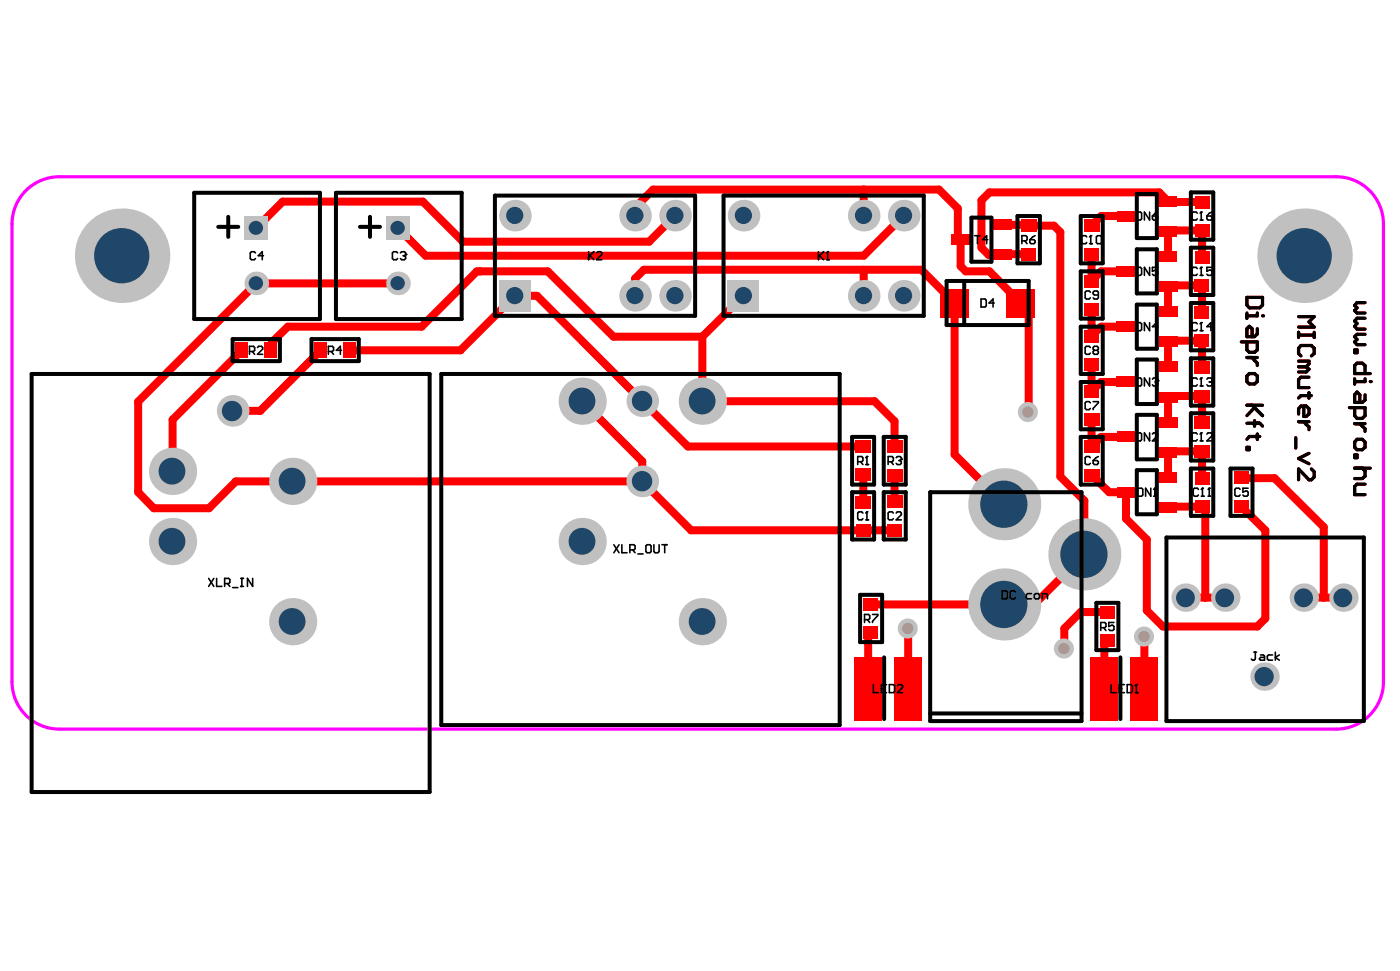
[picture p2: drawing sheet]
<svg xmlns="http://www.w3.org/2000/svg" width="284mm" height="197mm" viewBox="0 0 284 197" stroke-linecap="round" stroke-linejoin="round" font-family="sans-serif">
<path d="M5.7 38.3a9.5 9.5 0 0 1 6.3-2.5h259a9.6 9.6 0 0 1 9.6 9.6v92.8a9.6 9.6 0 0 1-9.6 9.6h-259a9.6 9.6 0 0 1-9.6-9.6v-92.8a9.6 9.6 0 0 1 3.3-7.1z" fill="none" stroke="#f0f" stroke-width=".65"/>
<g fill="#a6968d">
<circle cx="184.1" cy="127.4" r="1.14"/>
<circle cx="232.1" cy="129" r="1.14"/>
<circle cx="215.8" cy="131.5" r="1.14"/>
<circle cx="208.5" cy="83.5" r="1.14"/>
</g>
<g fill="none" stroke="#f00" stroke-width="1.6">
<path d="M190.5 38.4h-15.3v5.3M200.7 39l-1.6 1.6v9.6l1.4 1.5M96.7 55h14.4M104.5 60h4.4M128.8 42.1v1.6M130.6 54.7l-1.8 1.8v3.5M175.2 54.7v5.3M194.3 42.3v5.7l.6 .6v5.4l1 1M208.5 45.6l.2 .1M213.8 45.7l1.3 1.3v49.6M221.4 51.5v5.5M236.9 40.8l.1 .2"/>
<path d="M237 46.7l-.1 5.3M237 57.9l-.1 5.2M243.8 46.7v5.5M243.8 57.9v5.4M58.4 66.2l-3.2 3.2M124.4 68.3h18.1v13M193.6 61.4v30.7M207 61.4l1.7 1.6v20.5M221.4 62.7v5.4M221.4 73.9v5.4M237 69.1l-.1 5.3M243.8 69.1v5.4"/>
<path d="M28 99.8l3.2 3.2h11.2M47.2 83.3h5.6M130.3 93.5v4.1M175.1 96.3v5.4M181.5 85.4v5.1M181.5 96.3v5.4M221.4 85.1v5.4M225 99.8h3.4v5.3M237 80.3l-.1 5.3M237 91.5l-.1 5.3M243.8 80.3v5.4M243.8 91.5v5.4"/>
<path d="M175.1 107.5h6.4M220 101.5v10.9M232.6 109.4v14.4M237 102.7l-.1 .2M243.8 102.7l.7 .7v17.8M256.7 107.5v17.9M176.7 128.3l-.6 .6v10.7M203.7 122.5h6.1M224.7 129.9l-.7 .6v9.1M232.1 129v10.6"/>
</g>
<circle cx="203.7" cy="122.5" r=".81" fill="#f00"/>
<g fill="none" stroke="#f00" stroke-width="1.6">
<path d="M175.2 38.4h-42.7l-3.7 3.7M190.5 38.4l3.8 3.9M200.7 39h34.4l1.8 1.8M80.7 57.4h-28.7l-24 24v18.4M96.7 55l-11.2 11.2h-27.1M104.5 60l-11.1 11h-22.6M108.9 60l30.6 30.5h35.6M111.1 55l13.3 13.3M130.6 54.7h56.3l6.7 6.7M136.9 43.7l-5.2 5.3h-37.8l-8.1-8.1h-28.5l-5.3 5.3M150.8 60l-8.3 8.3M183.3 43.7l-8.1 8.1h-88.9l-5.6-5.6"/>
<path d="M195.9 55h4.8l6.3 6.4M203.3 45.6h5.2M208.7 45.7h5.1M208.7 51.5h-5.2l-.2 .2h-2.8M228.4 55h-5l-2 2M228.4 43.8h-5l-2 1.9M237 57.9h6.8M237 46.7h6.8M237 41h6.8M49.1 71l-14.1 14.1v10.5M65.1 71l-12.3 12.3M228.4 66.2h-5l-2 1.9"/>
<path d="M228.4 77.4h-5l-2 1.9M237 69.1h6.8M118.1 81.3l12.2 12.2M142.5 81.3h34.9l4.1 4.1M193.6 92.1l10.1 10.1M215.1 96.6l4.9 4.9M221.4 96.3l3.6 3.5M228.4 88.6h-5l-2 1.9M237 80.3h6.8M237 91.5h6.8M251.8 96.9h6.7l10 10v14.3M42.4 103l5.4-5.4h82.5l9.9 9.9h34.9"/>
<path d="M220 112.4l-10.2 10.1M228.4 105.1l4.2 4.3M237 102.7h6.8M251.8 102.7l4.9 4.8M176.7 122.5h27M184.2 127.4v12.2M224.7 124.1h-5.5l-3.3 3.3v4.1M232.6 123.8l3.3 3.2h19.1l1.7-1.6M240.5 121.2h8M264.5 121.2h8"/>
</g>
<g fill="none" stroke="#f00" stroke-width=".65">
<path d="M252.9 60.3h3.2v1.5l-.6 .6h-2.1l-.5-.6zM252.9 63.5v1M255 63.5v.5h-2.1M263.4 64.2h3.2l-1.1 1 1.1 1.1h-3.2M263.4 67.9h3.2M263.4 67.4v1M263.4 73.2h2.1v.6l-.5 .6M263.4 74.4h1.6M263.9 72.2l-.5-.5v-1.1l.5-.6h2.1l.6 .6v1.1l-.6 .5M265 74.4l.5 .4-.5 .6h-1.6M265.5 76.5h-1.6l-.5 .5v1.6h2.1M265.5 79.6v1.1"/>
<path d="M266.6 67.4v1M262.8 88.7v2.1M263.4 85.5h2.1M264.5 82.3v2.1h.5l.5-.5v-1l-.5-.6h-1.1l-.5 .6v1M264.5 85.5l1 1v.6M265.5 91.9l-2.1 1.1 2.1 1M266 95.1l.6 .5v1.1l-.6 .6h-.5l-2.1-2.2v2.2M266 80.2h-2.1l-.5 .5"/>
</g>
<circle cx="256.1" cy="64" r=".32" fill="#f00"/>
<g fill="none" stroke="#f00" stroke-width=".65">
<path d="M251.8 69.3h3.2v1.6l-.5 .5h-1.1l-.5-.5v-1.6M252.9 72.5h2.1M253.4 75.7h1.1l.5 .5v1.2l-.5 .4h-1.1l-.5-.4v-1.2zM254 72.5l1 1.1v.5M255 66.6v1.1l-.5 .6h-1.6v-1.7l.5-.5 .6 .5v1.7M274.8 70.9h.5v.6h-.5zM274.8 76.8v1M276.9 75.7v-1.6l-.6-.5h-1l-.5 .5v1.6h3.2M276.9 61.3h-1.6l-.5 .6 .5 .5-.5 .6 .5 .5h1.6M276.9 64.5h-1.6l-.5 .6 .5 .5-.5 .5 .5 .6h1.6M276.9 67.8h-1.6l-.5 .5 .5 .5-.5 .5 .5 .6h1.6M276.9 76.8v.6h-2.1"/>
<path d="M252.9 90.7h.5v.5h-.5zM252.9 82.2h3.2M252.9 85.8h2.6l.6 .6M254 82.2l2.1 2.1M254.5 82.6l-1.6 1.7M254.5 85.3v1.1M255 88v1.1M255.5 88.5h-2.1l-.5 .6"/>
</g>
<circle cx="278" cy="77.4" r=".32" fill="#f00"/>
<path d="M273.7 82.6h3.2v1.7l-.6 .5h-1l-.5-.5v-1.7M274.8 92.2h.5v.6h-.5zM274.8 85.9h2.1M274.8 94.9h3.2M275.3 89.1h1l.6 .5v1.1l-.6 .5h-1l-.5-.5v-1.1zM275.8 85.9l1.1 1v.5M276.3 94.9l.6 .6v1l-.6 .5h-1.5M276.9 80v1.1l-.6 .5h-1.5v-1.6l.5-.5 .5 .5v1.6M276.9 98.2h-1.6l-.5 .4v1.7h2.1" fill="none" stroke="#f00" stroke-width=".65"/>
<circle cx="184.1" cy="127.4" r="2.03" fill="#c0c0c0"/>
<circle cx="184.1" cy="127.4" r="1.14" fill="#a6968d"/>
<circle cx="232.1" cy="129" r="2.03" fill="#c0c0c0"/>
<circle cx="232.1" cy="129" r="1.14" fill="#a6968d"/>
<circle cx="215.8" cy="131.5" r="2.03" fill="#c0c0c0"/>
<circle cx="215.8" cy="131.5" r="1.14" fill="#a6968d"/>
<circle cx="208.5" cy="83.5" r="2.03" fill="#c0c0c0"/>
<circle cx="208.5" cy="83.5" r="1.14" fill="#a6968d"/>
<circle cx="35" cy="109.8" r="4.8" fill="#c0c0c0"/>
<circle cx="34.9" cy="109.7" r="2.72" fill="#1f4769"/>
<circle cx="59.4" cy="126" r="4.8" fill="#c0c0c0"/>
<circle cx="59.3" cy="126" r="2.72" fill="#1f4769"/>
<circle cx="52" cy="57.4" r="2.4" fill="#c0c0c0"/>
<circle cx="51.9" cy="57.4" r="1.44" fill="#1f4769"/>
<path d="M49.6 43.8h4.8v4.8h-4.8z" fill-rule="evenodd" fill="#c0c0c0"/>
<circle cx="51.9" cy="46.2" r="1.44" fill="#1f4769"/>
<circle cx="80.7" cy="57.4" r="2.4" fill="#c0c0c0"/>
<circle cx="80.7" cy="57.4" r="1.44" fill="#1f4769"/>
<path d="M78.4 43.9h4.8v4.8h-4.8z" fill-rule="evenodd" fill="#c0c0c0"/>
<circle cx="80.7" cy="46.2" r="1.44" fill="#1f4769"/>
<path d="M101.2 56.7h6.4v6.4h-6.4z" fill-rule="evenodd" fill="#c0c0c0"/>
<circle cx="104.4" cy="59.9" r="1.75" fill="#1f4769"/>
<circle cx="142.5" cy="126" r="4.8" fill="#c0c0c0"/>
<circle cx="142.4" cy="126" r="2.72" fill="#1f4769"/>
<circle cx="130.3" cy="81.3" r="3.2" fill="#c0c0c0"/>
<circle cx="130.2" cy="81.3" r="2.07" fill="#1f4769"/>
<circle cx="142.5" cy="81.3" r="4.8" fill="#c0c0c0"/>
<circle cx="142.4" cy="81.3" r="2.72" fill="#1f4769"/>
<circle cx="128.8" cy="60" r="3.2" fill="#c0c0c0"/>
<circle cx="128.8" cy="59.9" r="1.75" fill="#1f4769"/>
<circle cx="136.9" cy="60" r="3.2" fill="#c0c0c0"/>
<circle cx="136.9" cy="59.9" r="1.75" fill="#1f4769"/>
<circle cx="183.3" cy="60" r="3.2" fill="#c0c0c0"/>
<circle cx="183.3" cy="59.9" r="1.75" fill="#1f4769"/>
<circle cx="256.5" cy="137.2" r="2.88" fill="#c0c0c0"/>
<circle cx="256.4" cy="137.2" r="1.95" fill="#1f4769"/>
<circle cx="35" cy="95.6" r="4.8" fill="#c0c0c0"/>
<circle cx="34.9" cy="95.5" r="2.72" fill="#1f4769"/>
<circle cx="59.4" cy="97.6" r="4.8" fill="#c0c0c0"/>
<circle cx="59.3" cy="97.6" r="2.72" fill="#1f4769"/>
<circle cx="104.5" cy="43.7" r="3.2" fill="#c0c0c0"/>
<circle cx="104.4" cy="43.7" r="1.75" fill="#1f4769"/>
<circle cx="130.3" cy="97.6" r="3.2" fill="#c0c0c0"/>
<circle cx="130.2" cy="97.6" r="2.07" fill="#1f4769"/>
<circle cx="128.8" cy="43.7" r="3.2" fill="#c0c0c0"/>
<circle cx="128.8" cy="43.7" r="1.75" fill="#1f4769"/>
<circle cx="136.9" cy="43.7" r="3.2" fill="#c0c0c0"/>
<circle cx="136.9" cy="43.7" r="1.75" fill="#1f4769"/>
<circle cx="183.3" cy="43.7" r="3.2" fill="#c0c0c0"/>
<circle cx="183.3" cy="43.7" r="1.75" fill="#1f4769"/>
<circle cx="248.5" cy="121.2" r="2.88" fill="#c0c0c0"/>
<circle cx="248.4" cy="121.2" r="1.91" fill="#1f4769"/>
<circle cx="240.5" cy="121.2" r="2.88" fill="#c0c0c0"/>
<circle cx="240.5" cy="121.2" r="1.91" fill="#1f4769"/>
<circle cx="264.5" cy="121.2" r="2.88" fill="#c0c0c0"/>
<circle cx="264.4" cy="121.2" r="1.91" fill="#1f4769"/>
<circle cx="272.5" cy="121.2" r="2.88" fill="#c0c0c0"/>
<circle cx="272.4" cy="121.2" r="1.91" fill="#1f4769"/>
<circle cx="264.6" cy="51.8" r="9.6" fill="#c0c0c0"/>
<circle cx="264.5" cy="51.8" r="5.6" fill="#1f4769"/>
<circle cx="47.2" cy="83.3" r="3.2" fill="#c0c0c0"/>
<circle cx="47.1" cy="83.3" r="2.07" fill="#1f4769"/>
<circle cx="118.1" cy="109.8" r="4.8" fill="#c0c0c0"/>
<circle cx="118.1" cy="109.7" r="2.72" fill="#1f4769"/>
<circle cx="118.1" cy="81.3" r="4.8" fill="#c0c0c0"/>
<circle cx="118.1" cy="81.3" r="2.72" fill="#1f4769"/>
<path d="M147.6 56.7h6.4v6.4h-6.4z" fill-rule="evenodd" fill="#c0c0c0"/>
<circle cx="150.8" cy="59.9" r="1.75" fill="#1f4769"/>
<circle cx="220" cy="112.4" r="7.3" fill="#c0c0c0"/>
<circle cx="219.9" cy="112.4" r="4.8" fill="#1f4769"/>
<circle cx="203.7" cy="102.2" r="7.3" fill="#c0c0c0"/>
<circle cx="203.6" cy="102.2" r="4.8" fill="#1f4769"/>
<circle cx="175.2" cy="60" r="3.2" fill="#c0c0c0"/>
<circle cx="175.2" cy="59.9" r="1.75" fill="#1f4769"/>
<circle cx="24.8" cy="51.8" r="9.6" fill="#c0c0c0"/>
<circle cx="24.7" cy="51.8" r="5.6" fill="#1f4769"/>
<circle cx="150.8" cy="43.7" r="3.2" fill="#c0c0c0"/>
<circle cx="150.8" cy="43.7" r="1.75" fill="#1f4769"/>
<circle cx="203.7" cy="122.5" r="7.3" fill="#c0c0c0"/>
<circle cx="203.6" cy="122.5" r="4.8" fill="#1f4769"/>
<circle cx="175.2" cy="43.7" r="3.2" fill="#c0c0c0"/>
<circle cx="175.2" cy="43.7" r="1.75" fill="#1f4769"/>
<g fill="#f00">
<path d="M173.6 106.3h3v2.5h-3z" fill-rule="evenodd"/>
<path d="M173.6 100.5h3.1v2.5h-3.1z" fill-rule="evenodd"/>
<path d="M179.9 106.2h3v2.5h-3z" fill-rule="evenodd"/>
<path d="M179.9 100.4h3.1v2.6h-3.1z" fill-rule="evenodd"/>
<path d="M47.8 69.5h2.5v3.1h-2.5z" fill-rule="evenodd"/>
<path d="M63.8 69.5h2.5v3.1h-2.5z" fill-rule="evenodd"/>
<path d="M69.5 69.5h2.6v3.1h-2.6z" fill-rule="evenodd"/>
<path d="M173.6 95h3.1v2.5h-3.1z" fill-rule="evenodd"/>
<path d="M173.6 89.2h3.1v2.5h-3.1z" fill-rule="evenodd"/>
<path d="M179.9 95.1h3.1v2.5h-3.1z" fill-rule="evenodd"/>
<path d="M179.9 89.3h3.1v2.5h-3.1z" fill-rule="evenodd"/>
<path d="M223.1 122.8h3v2.6h-3z" fill-rule="evenodd"/>
<path d="M223.1 128.6h3v2.6h-3z" fill-rule="evenodd"/>
<path d="M250.3 101.4h3v2.5h-3z" fill-rule="evenodd"/>
<path d="M250.3 95.6h3v2.6h-3z" fill-rule="evenodd"/>
<path d="M175.1 127h3v2.5h-3z" fill-rule="evenodd"/>
<path d="M193 47.6h3.8v2h-3.8z" fill-rule="evenodd"/>
<path d="M219.9 72.6h3v2.6h-3z" fill-rule="evenodd"/>
<path d="M219.9 66.9h3v2.5h-3z" fill-rule="evenodd"/>
<path d="M220 61.5h3v2.5h-3z" fill-rule="evenodd"/>
<path d="M220 55.7h3v2.6h-3z" fill-rule="evenodd"/>
<path d="M235 101.9h3.8v2h-3.8z" fill-rule="evenodd"/>
<path d="M226.5 98.7h3.9v2.1h-3.9z" fill-rule="evenodd"/>
<path d="M226.5 87.5h3.9v2.1h-3.9z" fill-rule="evenodd"/>
<path d="M242.3 79h3.1v2.6h-3.1z" fill-rule="evenodd"/>
<path d="M235 79.5h3.9v2h-3.9z" fill-rule="evenodd"/>
<path d="M242.3 73.2h3.1v2.6h-3.1z" fill-rule="evenodd"/>
<path d="M235.1 73.4h3.8v2h-3.8z" fill-rule="evenodd"/>
<path d="M242.3 67.8h3v2.6h-3z" fill-rule="evenodd"/>
<path d="M235.1 68.3h3.8v2h-3.8z" fill-rule="evenodd"/>
<path d="M242.3 62h3v2.6h-3z" fill-rule="evenodd"/>
<path d="M235.1 62.2h3.8v2h-3.8z" fill-rule="evenodd"/>
<path d="M226.5 54h3.9v2.1h-3.9z" fill-rule="evenodd"/>
<path d="M242.4 39.7h3v2.6h-3z" fill-rule="evenodd"/>
<path d="M235 39.8h3.8v2h-3.8z" fill-rule="evenodd"/>
<path d="M226.5 42.7h3.9v2.2h-3.9z" fill-rule="evenodd"/>
<path d="M53.5 69.5h2.5v3.1h-2.5z" fill-rule="evenodd"/>
<path d="M181.5 133.2h5.5v12.8h-5.5z" fill-rule="evenodd"/>
<path d="M175.1 121.2h3v2.6h-3z" fill-rule="evenodd"/>
<path d="M190.8 58.6h5.7v5.8h-5.7z" fill-rule="evenodd"/>
<path d="M219.9 95.1h3.1v2.5h-3.1z" fill-rule="evenodd"/>
<path d="M219.9 89.3h3.1v2.5h-3.1z" fill-rule="evenodd"/>
<path d="M219.9 78.1h3v2.5h-3z" fill-rule="evenodd"/>
<path d="M219.9 83.9h3.1v2.5h-3.1z" fill-rule="evenodd"/>
<path d="M219.9 44.5h3.1v2.5h-3.1z" fill-rule="evenodd"/>
<path d="M220 50.3h3v2.5h-3z" fill-rule="evenodd"/>
<path d="M207.1 50.2h3v2.6h-3z" fill-rule="evenodd"/>
<path d="M207.1 44.4h3.1v2.6h-3.1z" fill-rule="evenodd"/>
<path d="M201.4 50.6h3.8v2.1h-3.8z" fill-rule="evenodd"/>
<path d="M201.4 44.5h3.8v2.1h-3.8z" fill-rule="evenodd"/>
<path d="M204.1 58.6h5.8v5.8h-5.8z" fill-rule="evenodd"/>
<path d="M229.4 133.2h5.5v12.8h-5.5z" fill-rule="evenodd"/>
<path d="M242.4 95.6h3v2.6h-3z" fill-rule="evenodd"/>
<path d="M242.4 101.4h3v2.6h-3z" fill-rule="evenodd"/>
<path d="M235 95.8h3.8v2h-3.8z" fill-rule="evenodd"/>
<path d="M242.3 84.4h3.1v2.6h-3.1z" fill-rule="evenodd"/>
<path d="M242.3 90.2h3.1v2.6h-3.1z" fill-rule="evenodd"/>
<path d="M235 84.6h3.9v2h-3.9z" fill-rule="evenodd"/>
<path d="M235 90.7h3.8v2h-3.8z" fill-rule="evenodd"/>
<path d="M226.5 76.4h3.8v2.1h-3.8z" fill-rule="evenodd"/>
<path d="M242.4 50.9h3v2.6h-3z" fill-rule="evenodd"/>
<path d="M242.3 56.6h3v2.6h-3z" fill-rule="evenodd"/>
<path d="M242.4 45.4h3v2.6h-3z" fill-rule="evenodd"/>
<path d="M226.5 65.2h3.8v2.1h-3.8z" fill-rule="evenodd"/>
<path d="M235 51h3.8v2.1h-3.8z" fill-rule="evenodd"/>
<path d="M235.1 57h3.8v2.1h-3.8z" fill-rule="evenodd"/>
<path d="M235 45.9h3.8v2h-3.8z" fill-rule="evenodd"/>
<path d="M221.3 133.2h5.5v12.8h-5.5z" fill-rule="evenodd"/>
<path d="M173.3 133.2h5.6v12.8h-5.6z" fill-rule="evenodd"/>
</g>
<g fill="none" stroke="#000" stroke-width=".81">
<path d="M39.4 39.1h25.5v25.6h-25.5zM68.1 39.1h25.6v25.6h-25.6zM100.4 39.7h40.6v24.3h-40.6zM146.8 39.7h40.6v24.3h-40.6zM230.6 39.3h4.1v9h-4.1zM241.6 39h4.5v9.6h-4.5zM44.3 46h4M46.3 44v4M73 46h4.1M75.1 44v4M192 57h16.7v8.9h-16.7zM195.6 57v8.9"/>
<path d="M197.1 44.1h4v9h-4zM206.4 43.8h4.5v9.6h-4.5zM219.2 43.8h4.5v9.6h-4.5zM219.2 55h4.5v9.6h-4.5zM230.6 50.5h4.1v9h-4.1zM241.6 50.2h4.5v9.6h-4.5zM6.4 75.8h80.8v84.8h-80.8zM47.2 68.7h9.6v4.5h-9.6zM63.2 68.7h9.6v4.5h-9.6zM89.5 75.8h80.8v71.2h-80.8zM219.2 66.2h4.5v9.6h-4.5zM219.2 77.4h4.5v9.6h-4.5z"/>
<path d="M230.6 72.9h4.1v9h-4.1zM230.6 61.8h4.1v8.9h-4.1zM241.6 61.4h4.5v9.6h-4.5zM241.6 72.6h4.5v9.6h-4.5zM172.8 88.6h4.5v9.6h-4.5zM172.8 99.8h4.5v9.6h-4.5zM179.3 88.6h4.4v9.6h-4.4zM179.3 99.8h4.4v9.6h-4.4zM188.7 99.8h30.7v46.4h-30.7zM219.2 88.6h4.5v9.6h-4.5zM230.6 95.3h4.1v9h-4.1zM230.6 84.1h4.1v9h-4.1z"/>
<path d="M241.6 95h4.5v9.6h-4.5zM241.6 83.8h4.5v9.6h-4.5zM249.6 95h4.5v9.6h-4.5zM236.6 109h40.1v37.2h-40.1zM174.5 120.6h4.4v9.6h-4.4zM179.3 133.3v12.5M222.4 122.2h4.5v9.6h-4.5zM227.3 133.3v12.5M188.7 144.6h30.7"/>
</g>
<g fill="none" stroke="#000" stroke-width=".32">
<path d="M51.8 51.3l-.2-.3h-.6l-.2 .3v1.1l.2 .3h.6l.2-.3M53.4 51.8h-1l.8-.8v1.7M80.7 51.3l-.3-.3h-.6l-.2 .3v1.1l.2 .3h.6l.3-.3M81.2 51.3l.3-.3h.5l.3 .3v.3l-.3 .2M81.8 51.8h.2M82 51.8l.3 .3v.3l-.3 .3h-.5l-.3-.3M119.4 51v1.7M119.6 51.8l.9 .9M120.5 51l-1.1 1.1M121 51.3l.3-.3h.5l.3 .3v.3l-1.1 1.1h1.1M166 51v1.7M166.3 51.8l.8 .9"/>
<path d="M167.1 51l-1.1 1.1M167.6 52.7h.6M167.6 51.3l.3-.3v1.7M197.7 47.8h1.1M198.3 47.8v1.6M200.4 48.6h-1.1l.8-.8v1.6M207.3 48.8h.8l.2-.2v-.6l-.2-.2h-.8v1.6M207.9 48.8l.4 .6M208.9 48.6h.8l.3 .2v.4l-.3 .2h-.5l-.3-.2zM210 47.8l-.5 .2-.6 .6M220.4 48l-.2-.2h-.6l-.2 .2v1.2l.2 .2h.6l.2-.2M221 49.4h.6"/>
<path d="M221 48l.3-.2v1.6M221.2 59.2l-.3-.2h-.5l-.3 .2v1.2l.3 .2h.5l.3-.2M222.6 47.8h.6l.2 .2v1.2l-.2 .2h-.6l-.2-.2v-1.2zM222.8 59.8h-.8l-.3-.2v-.4l.3-.2h.6l.2 .2v1.2l-.2 .2h-.6l-.3-.2M230.5 43h.8l.3 .2v1.2l-.3 .2h-.8zM230.5 54.2h.8l.3 .2v1.2l-.3 .2h-.8zM233.2 43v1.6l-1.1-1.6v1.6M233.2 54.2v1.6l-1.1-1.6v1.6M233.8 43.8h.8l.2 .2v.4l-.2 .2h-.6l-.2-.2zM234.8 54.2h-1v.8l.5-.2h.3l.2 .2v.6l-.2 .2h-.6l-.2-.2M234.8 43l-.5 .2-.5 .6M242.9 54.4l-.3-.2h-.6l-.2 .2v1.2l.2 .2h.6l.3-.2"/>
<path d="M242.9 43.2l-.3-.2h-.6l-.2 .2v1.2l.2 .2h.6l.3-.2M243.4 55.8h.6M243.4 44.6h.6M243.4 43.2l.3-.2v1.6M243.4 54.4l.3-.2v1.6M244.8 43.8h.8l.3 .2v.4l-.3 .2h-.5l-.3-.2zM245.9 54.2h-1.1v.8l.5-.2h.3l.3 .2v.6l-.3 .2h-.5l-.3-.2M245.9 43l-.6 .2-.5 .6M50.6 71.3h.8l.3-.3v-.5l-.3-.3h-.8v1.6M51.2 71.3l.5 .5M52.2 70.5l.3-.3h.5l.3 .3v.3l-1.1 1h1.1M66.6 71.3h.8l.3-.3v-.5l-.3-.3h-.8v1.6"/>
<path d="M67.2 71.3l.5 .5M69.3 71h-1.1l.8-.8v1.6M199 60.6h.8l.3 .3v1.1l-.3 .2h-.8zM201.7 61.4h-1.1l.8-.8v1.6M221.2 70.5l-.3-.3h-.5l-.3 .3v1.1l.3 .2h.5l.3-.2M222 71l-.3-.2v-.3l.3-.3h.6l.2 .3v.3l-.2 .2M222 71l-.3 .3v.3l.3 .2h.6l.2-.2v-.3l-.2-.3M222 71h.6M230.5 65.4h.8l.3 .3v1.1l-.3 .2h-.8zM230.5 76.6h.8l.3 .3v1.1l-.3 .3h-.8zM233.2 65.4v1.6l-1.1-1.6v1.6M233.2 76.6v1.7l-1.1-1.7v1.7"/>
<path d="M233.8 76.9l.2-.3h.6l.2 .3v.3l-.2 .2M234.3 77.4h.3M234.6 77.4l.2 .3v.3l-.2 .3h-.6l-.2-.3M234.8 66.2h-1l.8-.8v1.6M242.9 76.9l-.3-.3h-.6l-.2 .3v1.1l.2 .3h.6l.3-.3M242.9 65.7l-.3-.3h-.6l-.2 .3v1.1l.2 .2h.6l.3-.2M243.4 78.3h.6M243.4 67h.6M243.4 65.7l.3-.3v1.6M243.4 76.9l.3-.3v1.7M244.8 76.9l.3-.3h.5l.3 .3v.3l-.3 .2M245.3 77.4h.3"/>
<path d="M245.6 77.4l.3 .3v.3l-.3 .3h-.5l-.3-.3M245.9 66.2h-1.1l.8-.8v1.6M174 93.6h.8l.2-.2v-.6l-.2-.2h-.8v1.6M174.6 93.6l.4 .6M175.6 92.8l.3-.2v1.6M175.6 94.2h.6M180.2 93.6h.8l.2-.2v-.6l-.2-.2h-.8v1.6M180.7 93.6l.5 .6M181.8 92.8l.2-.2h.6l.2 .2v.3l-.2 .3M182.3 93.4h.3M182.6 93.4l.2 .2v.3l-.2 .3h-.6l-.2-.3M221.2 92.8l-.3-.2h-.5l-.3 .2v1.1l.3 .3h.5l.3-.3"/>
<path d="M221.2 81.7l-.3-.3h-.5l-.3 .3v1.1l.3 .2h.5l.3-.2M221.7 93.4h.9l.2 .2v.3l-.2 .3h-.6l-.3-.3zM221.7 81.4h1.1v.3l-1.1 1.1v.2M222.8 92.6l-.5 .2-.6 .6M230.5 87.8h.8l.3 .2v1.1l-.3 .3h-.8zM230.8 99h.8l.2 .2v1.2l-.2 .2h-.8zM233.2 87.8v1.6l-1.1-1.6v1.6M233.4 99v1.6l-1-1.6v1.6M233.8 88l.2-.2h.6l.2 .2v.3l-1 1.1h1M234 99.2l.3-.2v1.6M242.9 88l-.3-.2h-.6l-.2 .2v1.1l.2 .3h.6l.3-.3M243.1 99.2l-.2-.2h-.6l-.3 .2v1.2l.3 .2h.6l.2-.2"/>
<path d="M243.4 89.4h.6M243.4 88l.3-.2v1.6M243.7 99.2l.2-.2v1.6M244.8 88l.3-.2h.5l.3 .2v.3l-1.1 1.1h1.1M245.1 99.2l.2-.2v1.6M251.6 99.2l-.3-.2h-.6l-.2 .2v1.2l.2 .2h.6l.3-.2M253.2 99h-1.1v.8l.6-.3h.2l.3 .3v.6l-.3 .2h-.5l-.3-.2M42.3 117.3l1.1 1.6M43.4 117.3l-1.1 1.6M43.9 117.3v1.6h1.1M45.6 118.3h.8l.2-.2v-.6l-.2-.2h-.8v1.6M46.1 118.3l.5 .6"/>
<path d="M47.2 119.1h1M48.8 118.9h.6M48.8 117.3h.6M49.1 117.3v1.6M51.3 117.3v1.6l-1.1-1.6v1.6M124.5 110.4l1.1 1.7M125.6 110.4l-1.1 1.7M126.1 110.4v1.7h1.1M127.8 111.5h.8l.2-.3v-.5l-.2-.3h-.8v1.7M128.3 111.5l.5 .6M129.4 112.3h1M131.3 110.4h.5l.3 .3v1.1l-.3 .3h-.5l-.3-.3v-1.1z"/>
<path d="M132.6 110.4v1.4l.3 .3h.6l.2-.3v-1.4M134.3 110.4h1M134.8 110.4v1.7M175 104l-.2-.2h-.6l-.2 .2v1.1l.2 .3h.6l.2-.3M175.6 104l.3-.2v1.6M175.6 105.4h.6M181.2 104l-.2-.2h-.6l-.2 .2v1.1l.2 .3h.6l.2-.3M181.8 104l.2-.2h.6l.2 .2v.3l-1 1.1h1M203.3 119.8h.8l.3 .2v1.2l-.3 .2h-.8zM234 100.6h.6M243.7 100.6h.5M245.1 100.6h.4"/>
<path d="M175.4 125.6h.8l.2-.2v-.6l-.2-.2h-.8v1.6M175.9 125.6l.5 .6M177 124.6h1v.2l-1 1.2v.2M177.2 138.8v1.6h1M178.8 139.6h.5M179.8 138.8h-1v1.6h1M180.4 138.8h.8l.3 .2v1.2l-.3 .2h-.8zM182 139l.3-.2h.5l.3 .2v.4l-1.1 1h1.1M206 120l-.3-.2h-.5l-.3 .2v1.2l.3 .2h.5l.3-.2M209.2 120.3h-.8l-.2 .3v.6l.2 .2h.8M210 120.3h.6l.3 .3v.6l-.3 .2h-.6l-.2-.2v-.6zM211.4 121.4v-1.1h.8l.3 .3v.8"/>
<path d="M223.3 127.3h.8l.2-.3v-.6l-.2-.2h-.8v1.6M223.9 127.3l.4 .5M225.4 138.8v1.6h1.1M226 126.2h-1.1v.8l.6-.2h.2l.3 .2v.6l-.3 .2h-.5l-.3-.2M227 139.6h.6M228.1 138.8h-1.1v1.6h1.1M228.6 138.8h.9l.2 .2v1.2l-.2 .2h-.9zM230.3 139l.2-.2v1.6M254.4 132.2h.5M254.6 132.2v1.4l-.2 .2h-.3l-.3-.2M255.7 132.8h.6l.2 .2v.8h-.8l-.2-.2 .2-.3h.8M258.1 132.8h-.8l-.2 .2v.6l.2 .2h.8"/>
<path d="M258.7 132.2v1.6M259.5 132.8l-.8 .5 .8 .5M230.3 140.4h.5"/>
</g>
<g fill="#000">
<circle cx="82.3" cy="51.6" r=".16"/>
<circle cx="167.9" cy="51" r=".16"/>
<circle cx="221.3" cy="47.8" r=".16"/>
<circle cx="243.7" cy="54.2" r=".16"/>
<circle cx="243.7" cy="43" r=".16"/>
<circle cx="234.8" cy="77.2" r=".16"/>
<circle cx="243.7" cy="76.6" r=".16"/>
<circle cx="243.7" cy="65.4" r=".16"/>
<circle cx="245.9" cy="77.2" r=".16"/>
<circle cx="256.1" cy="64" r=".32"/>
<circle cx="278" cy="77.4" r=".32"/>
<circle cx="175.9" cy="92.6" r=".16"/>
<circle cx="182.8" cy="93.1" r=".16"/>
<circle cx="234.3" cy="99" r=".16"/>
<circle cx="243.7" cy="87.8" r=".16"/>
<circle cx="243.9" cy="99" r=".16"/>
<circle cx="245.3" cy="99" r=".16"/>
<circle cx="175.9" cy="103.8" r=".16"/>
<circle cx="230.5" cy="138.8" r=".16"/>
</g>
<g fill="none" stroke="#000" stroke-width=".65">
<path d="M251.8 69.3h3.2v1.6l-.5 .5h-1.1l-.5-.5v-1.6M252.9 60.3h3.2v1.5l-.6 .6h-2.1l-.5-.6zM252.9 63.5v1M252.9 72.5h2.1M253.4 75.7h1.1l.5 .5v1.2l-.5 .4h-1.1l-.5-.4v-1.2zM254 72.5l1 1.1v.5M255 66.6v1.1l-.5 .6h-1.6v-1.7l.5-.5 .6 .5v1.7M255 63.5v.5h-2.1M263.4 64.2h3.2l-1.1 1 1.1 1.1h-3.2M263.4 67.9h3.2M263.4 67.4v1M263.4 73.2h2.1v.6l-.5 .6"/>
<path d="M263.4 74.4h1.6M263.9 72.2l-.5-.5v-1.1l.5-.6h2.1l.6 .6v1.1l-.6 .5M265 74.4l.5 .4-.5 .6h-1.6M265.5 76.5h-1.6l-.5 .5v1.6h2.1M265.5 79.6v1.1M266.6 67.4v1M274.8 70.9h.5v.6h-.5zM274.8 76.8v1M276.9 75.7v-1.6l-.6-.5h-1l-.5 .5v1.6h3.2M276.9 61.3h-1.6l-.5 .6 .5 .5-.5 .6 .5 .5h1.6M276.9 64.5h-1.6l-.5 .6 .5 .5-.5 .5 .5 .6h1.6M276.9 67.8h-1.6l-.5 .5 .5 .5-.5 .5 .5 .6h1.6"/>
<path d="M276.9 76.8v.6h-2.1M252.9 90.7h.5v.5h-.5zM252.9 82.2h3.2M252.9 85.8h2.6l.6 .6M254 82.2l2.1 2.1M254.5 82.6l-1.6 1.7M254.5 85.3v1.1M255 88v1.1M255.5 88.5h-2.1l-.5 .6M262.8 88.7v2.1M263.4 85.5h2.1M264.5 82.3v2.1h.5l.5-.5v-1l-.5-.6h-1.1l-.5 .6v1"/>
<path d="M264.5 85.5l1 1v.6M265.5 91.9l-2.1 1.1 2.1 1M266 95.1l.6 .5v1.1l-.6 .6h-.5l-2.1-2.2v2.2M266 80.2h-2.1l-.5 .5M273.7 82.6h3.2v1.7l-.6 .5h-1l-.5-.5v-1.7M274.8 92.2h.5v.6h-.5zM274.8 85.9h2.1M274.8 94.9h3.2M275.3 89.1h1l.6 .5v1.1l-.6 .5h-1l-.5-.5v-1.1zM275.8 85.9l1.1 1v.5M276.3 94.9l.6 .6v1l-.6 .5h-1.5M276.9 80v1.1l-.6 .5h-1.5v-1.6l.5-.5 .5 .5v1.6"/>
<path d="M276.9 98.2h-1.6l-.5 .4v1.7h2.1"/>
</g>
</svg>
